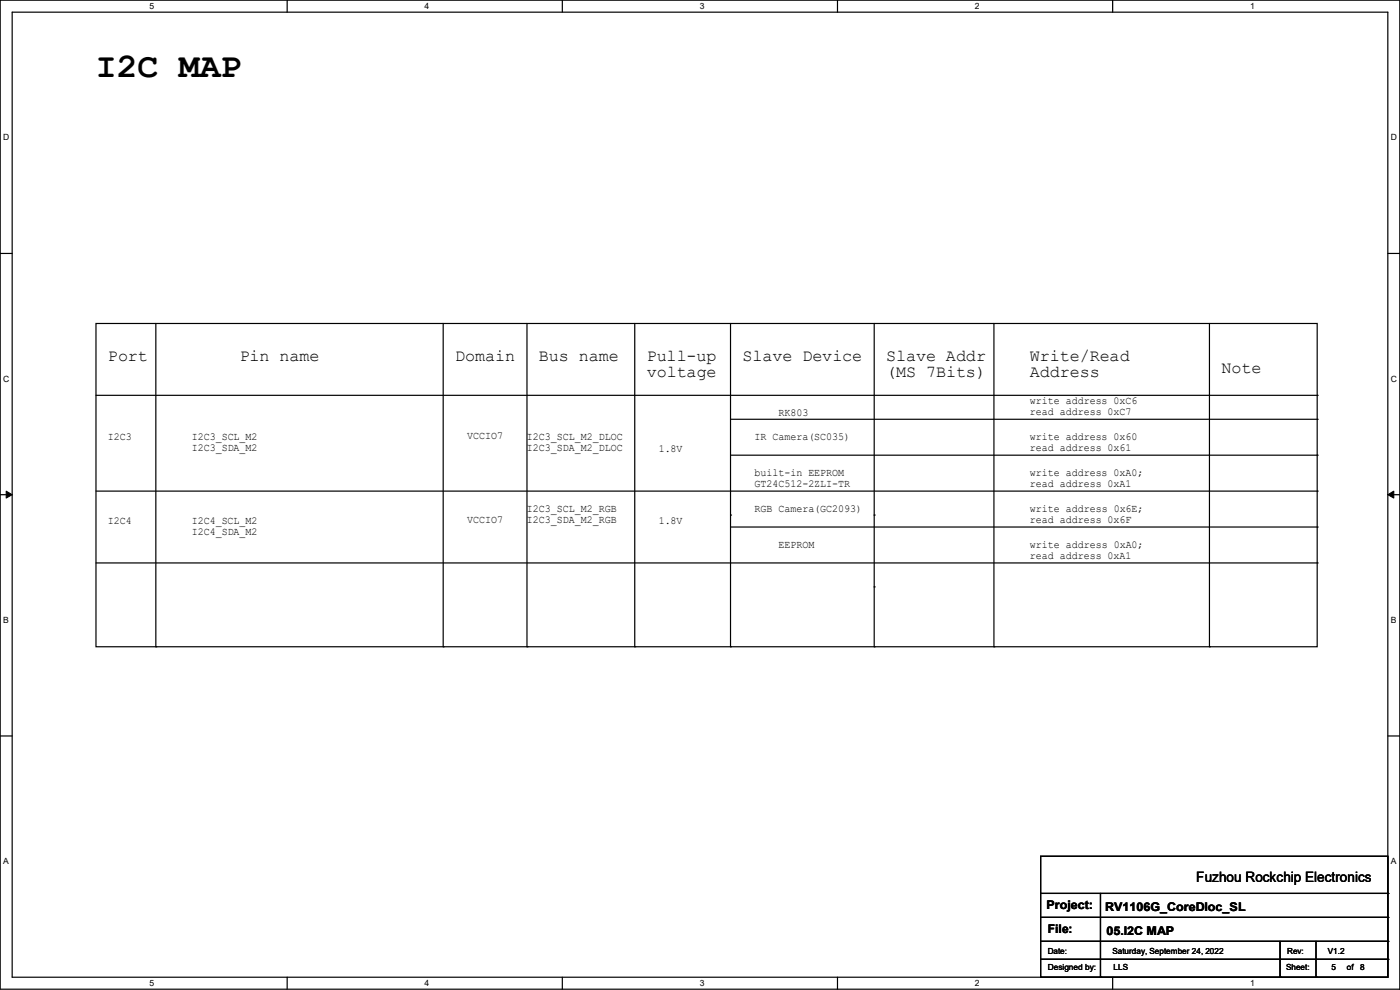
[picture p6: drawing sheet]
<svg xmlns="http://www.w3.org/2000/svg" width="297mm" height="210mm" viewBox="0 0 297 210" stroke-linecap="round" stroke-linejoin="round" font-family="sans-serif">
<defs><g id="words">
<text font-size="7.4" x="20.4" y="16.3">I2C MAP</text>
<g font-size="3.6">
<text x="22.9" y="76.5">Port</text>
<text x="50.9" y="76.5">Pin name</text>
<text x="96.5" y="76.5">Domain</text>
<text x="114.3" y="76.5">Bus name</text>
<text x="137.2" y="76.5">Pull-up</text>
<text x="157.5" y="76.5">Slave Device</text>
<text x="188" y="76.5">Slave Addr</text>
<text x="218.5" y="76.5">Write/Read</text>
<text x="137.2" y="80.1">voltage</text>
<text x="188" y="80.1">(MS 7Bits)</text>
<text x="218.5" y="80.1">Address</text>
<text x="259.1" y="79">Note</text>
</g>
<text font-size="3" x="253.8" y="187.2">Fuzhou Rockchip Electronics</text>
<g font-size="2.5">
<text x="222" y="192.9">Project:</text>
<text x="222.3" y="198">File:</text>
<text x="234.5" y="193.2">RV1106G_CoreDloc_SL</text>
<text x="234.7" y="198.2">05.I2C MAP</text>
</g>
<g font-size="2.3">
<text x="165.1" y="88.3">RK803</text>
<text x="218.5" y="85.7">write address 0xC6</text>
<text x="218.5" y="88">read address 0xC7</text>
<text x="22.9" y="93.3">I2C3</text>
<text x="40.7" y="93.3">I2C3_SCL_M2</text>
<text x="40.7" y="95.6">I2C3_SDA_M2</text>
<text x="99.1" y="93.1">VCCIO7</text>
<text x="111.8" y="93.3">I2C3_SCL_M2_DLOC</text>
<text x="111.8" y="95.6">I2C3_SDA_M2_DLOC</text>
<text x="139.7" y="95.9">1.8V</text>
<text x="160.1" y="93.3">IR Camera(SC035)</text>
<text x="218.5" y="93.3">write address 0x60</text>
<text x="218.5" y="95.6">read address 0x61</text>
<text x="160.1" y="101">built-in EEPROM</text>
<text x="218.5" y="101">write address 0xA0;</text>
<text x="160.1" y="103.3">GT24C512-2ZLI-TR</text>
<text x="218.5" y="103.3">read address 0xA1</text>
<text x="22.9" y="111.1">I2C4</text>
<text x="40.7" y="111.1">I2C4_SCL_M2</text>
<text x="40.7" y="113.4">I2C4_SDA_M2</text>
<text x="99.1" y="110.9">VCCIO7</text>
<text x="111.8" y="108.6">I2C3_SCL_M2_RGB</text>
<text x="111.8" y="110.9">I2C3_SDA_M2_RGB</text>
<text x="139.7" y="111.1">1.8V</text>
<text x="160.1" y="108.6">RGB Camera(GC2093)</text>
<text x="218.5" y="108.6">write address 0x6E;</text>
<text x="218.5" y="110.9">read address 0x6F</text>
<text x="165.1" y="116.2">EEPROM</text>
<text x="218.5" y="116.2">write address 0xA0;</text>
<text x="218.5" y="118.5">read address 0xA1</text>
</g>
<g font-size="1.8">
<text x="31.7" y="1.9">5</text>
<text x="90.1" y="1.9">4</text>
<text x="148.5" y="1.9">3</text>
<text x="206.8" y="1.9">2</text>
<text x="265.2" y="1.9">1</text>
<text x=".7" y="29.8">D</text>
<text x="295.1" y="29.8">D</text>
<text x=".7" y="80.9">C</text>
<text x="295.1" y="80.9">C</text>
<text x=".7" y="132.1">B</text>
<text x="295.1" y="132.1">B</text>
<text x=".7" y="183.3">A</text>
<text x="295.1" y="183.3">A</text>
<text x="222.3" y="202.3">Date:</text>
<text x="236" y="202.3">Saturday, September 24, 2022</text>
<text x="273.1" y="202.3">Rev:</text>
<text x="281.7" y="202.3">V1.2</text>
<text x="31.7" y="209.2">5</text>
<text x="90.1" y="209.2">4</text>
<text x="148.5" y="209.2">3</text>
<text x="206.8" y="209.2">2</text>
<text x="222.3" y="205.9">Designed by:</text>
<text x="236.3" y="205.9">LLS</text>
<text x="265.2" y="209.2">1</text>
<text x="272.8" y="205.9">Sheet:</text>
<text x="282.5" y="205.9">5</text>
<text x="285.7" y="205.9">of</text>
<text x="288.6" y="205.9">8</text>
</g>
</g></defs>
<path d="M0 0h297v209.8h-297zM2.6 2.6h291.8v204.7h-291.8z" fill="none" stroke="#000" stroke-width=".25"/>
<g fill="#fff">
<path d="M31.7 .3h1v2h-1z"/>
<path d="M31.7 207.6h1v1.9h-1z"/>
</g>
<path d="M60.9 0v2.6M60.9 207.3v2.5" fill="none" stroke="#000" stroke-width=".25"/>
<g fill="#fff">
<path d="M90.1 .3h1v2h-1z"/>
<path d="M90.1 207.6h1v1.9h-1z"/>
</g>
<path d="M119.3 0v2.6M119.3 207.3v2.5" fill="none" stroke="#000" stroke-width=".25"/>
<g fill="#fff">
<path d="M148.5 .3h.9v2h-.9z"/>
<path d="M148.5 207.6h.9v1.9h-.9z"/>
</g>
<path d="M177.7 0v2.6M177.7 207.3v2.5" fill="none" stroke="#000" stroke-width=".25"/>
<g fill="#fff">
<path d="M206.8 .3h1v2h-1z"/>
<path d="M206.8 207.6h1v1.9h-1z"/>
</g>
<path d="M236.1 0v2.6M236.1 207.3v2.5" fill="none" stroke="#000" stroke-width=".25"/>
<g fill="#fff">
<path d="M265.2 .3h1v2h-1z"/>
<path d="M265.2 207.6h1v1.9h-1z"/>
<path d="M.7 28.2h1.2v1.9h-1.2z"/>
<path d="M295.1 28.2h1.2v1.9h-1.2z"/>
<path d="M.7 79.3h1.2v2h-1.2z"/>
<path d="M295.1 79.3h1.2v2h-1.2z"/>
</g>
<path d="M0 53.8h2.6M294.4 53.8h2.6" fill="none" stroke="#000" stroke-width=".25"/>
<g fill="#fff">
<path d="M.7 130.5h1.2v2h-1.2z"/>
<path d="M295.1 130.5h1.1v2h-1.1z"/>
</g>
<path d="M0 104.9h2.6M294.4 104.9h2.6" fill="none" stroke="#000" stroke-width=".25"/>
<path d="M1.3 104.2l1.3 .7-1.3 .8zM294.4 104.9l1.3-.7v1.5z" fill="#000" stroke="#000" stroke-width=".21"/>
<g fill="#fff">
<path d="M.7 181.7h1.2v2h-1.2z"/>
<path d="M295.1 181.7h1.1v2h-1.1z"/>
</g>
<g fill="none" stroke="#000" stroke-width=".25">
<path d="M20.4 68.6h259v68.6h-259zM33.1 68.6v68.6M94 68.6v68.6M111.8 68.6v68.6M134.7 68.6v68.6M155 68.6v68.6M185.5 68.6v68.6M210.9 68.6v68.6M256.6 68.6v68.6M20.4 83.9h259M155 96.6h124.4M155 88.9h124.4"/>
<path d="M279.4 83.9h.1M279.4 96.6h.1M279.4 88.9h.1M20.4 119.4h259M20.4 104.2h259M155 109.3h.1M155 111.8h124.4M185.5 109.3h.1M279.4 119.4h.1M279.4 111.8h.1M279.4 104.2h.1M33.1 137.2h.1"/>
<path d="M94 137.2h.1M111.8 137.2h.1M134.7 137.2h.1M155 137.2h.1M185.5 124.5h.1M185.5 137.2h.1M210.9 137.2h.1M256.6 137.2h.1M0 156.1h2.6M294.4 156.1h2.6M220.8 181.7h73.6v25.6h-73.6zM220.8 189.5h73.6"/>
<path d="M220.8 194.6h73.6M220.8 199.7h73.6M233.5 189.5v17.8M271.6 199.7v7.6M279.2 199.7v7.6M294.4 189.5h.1M294.4 194.6h.1M294.4 199.7h.1M220.8 203.5h73.6M233.5 207.3h.1M271.6 207.3h.1M279.2 207.3h.1"/>
<path d="M294.4 203.5h.1"/>
</g>
<use href="#words"/>
</svg>
